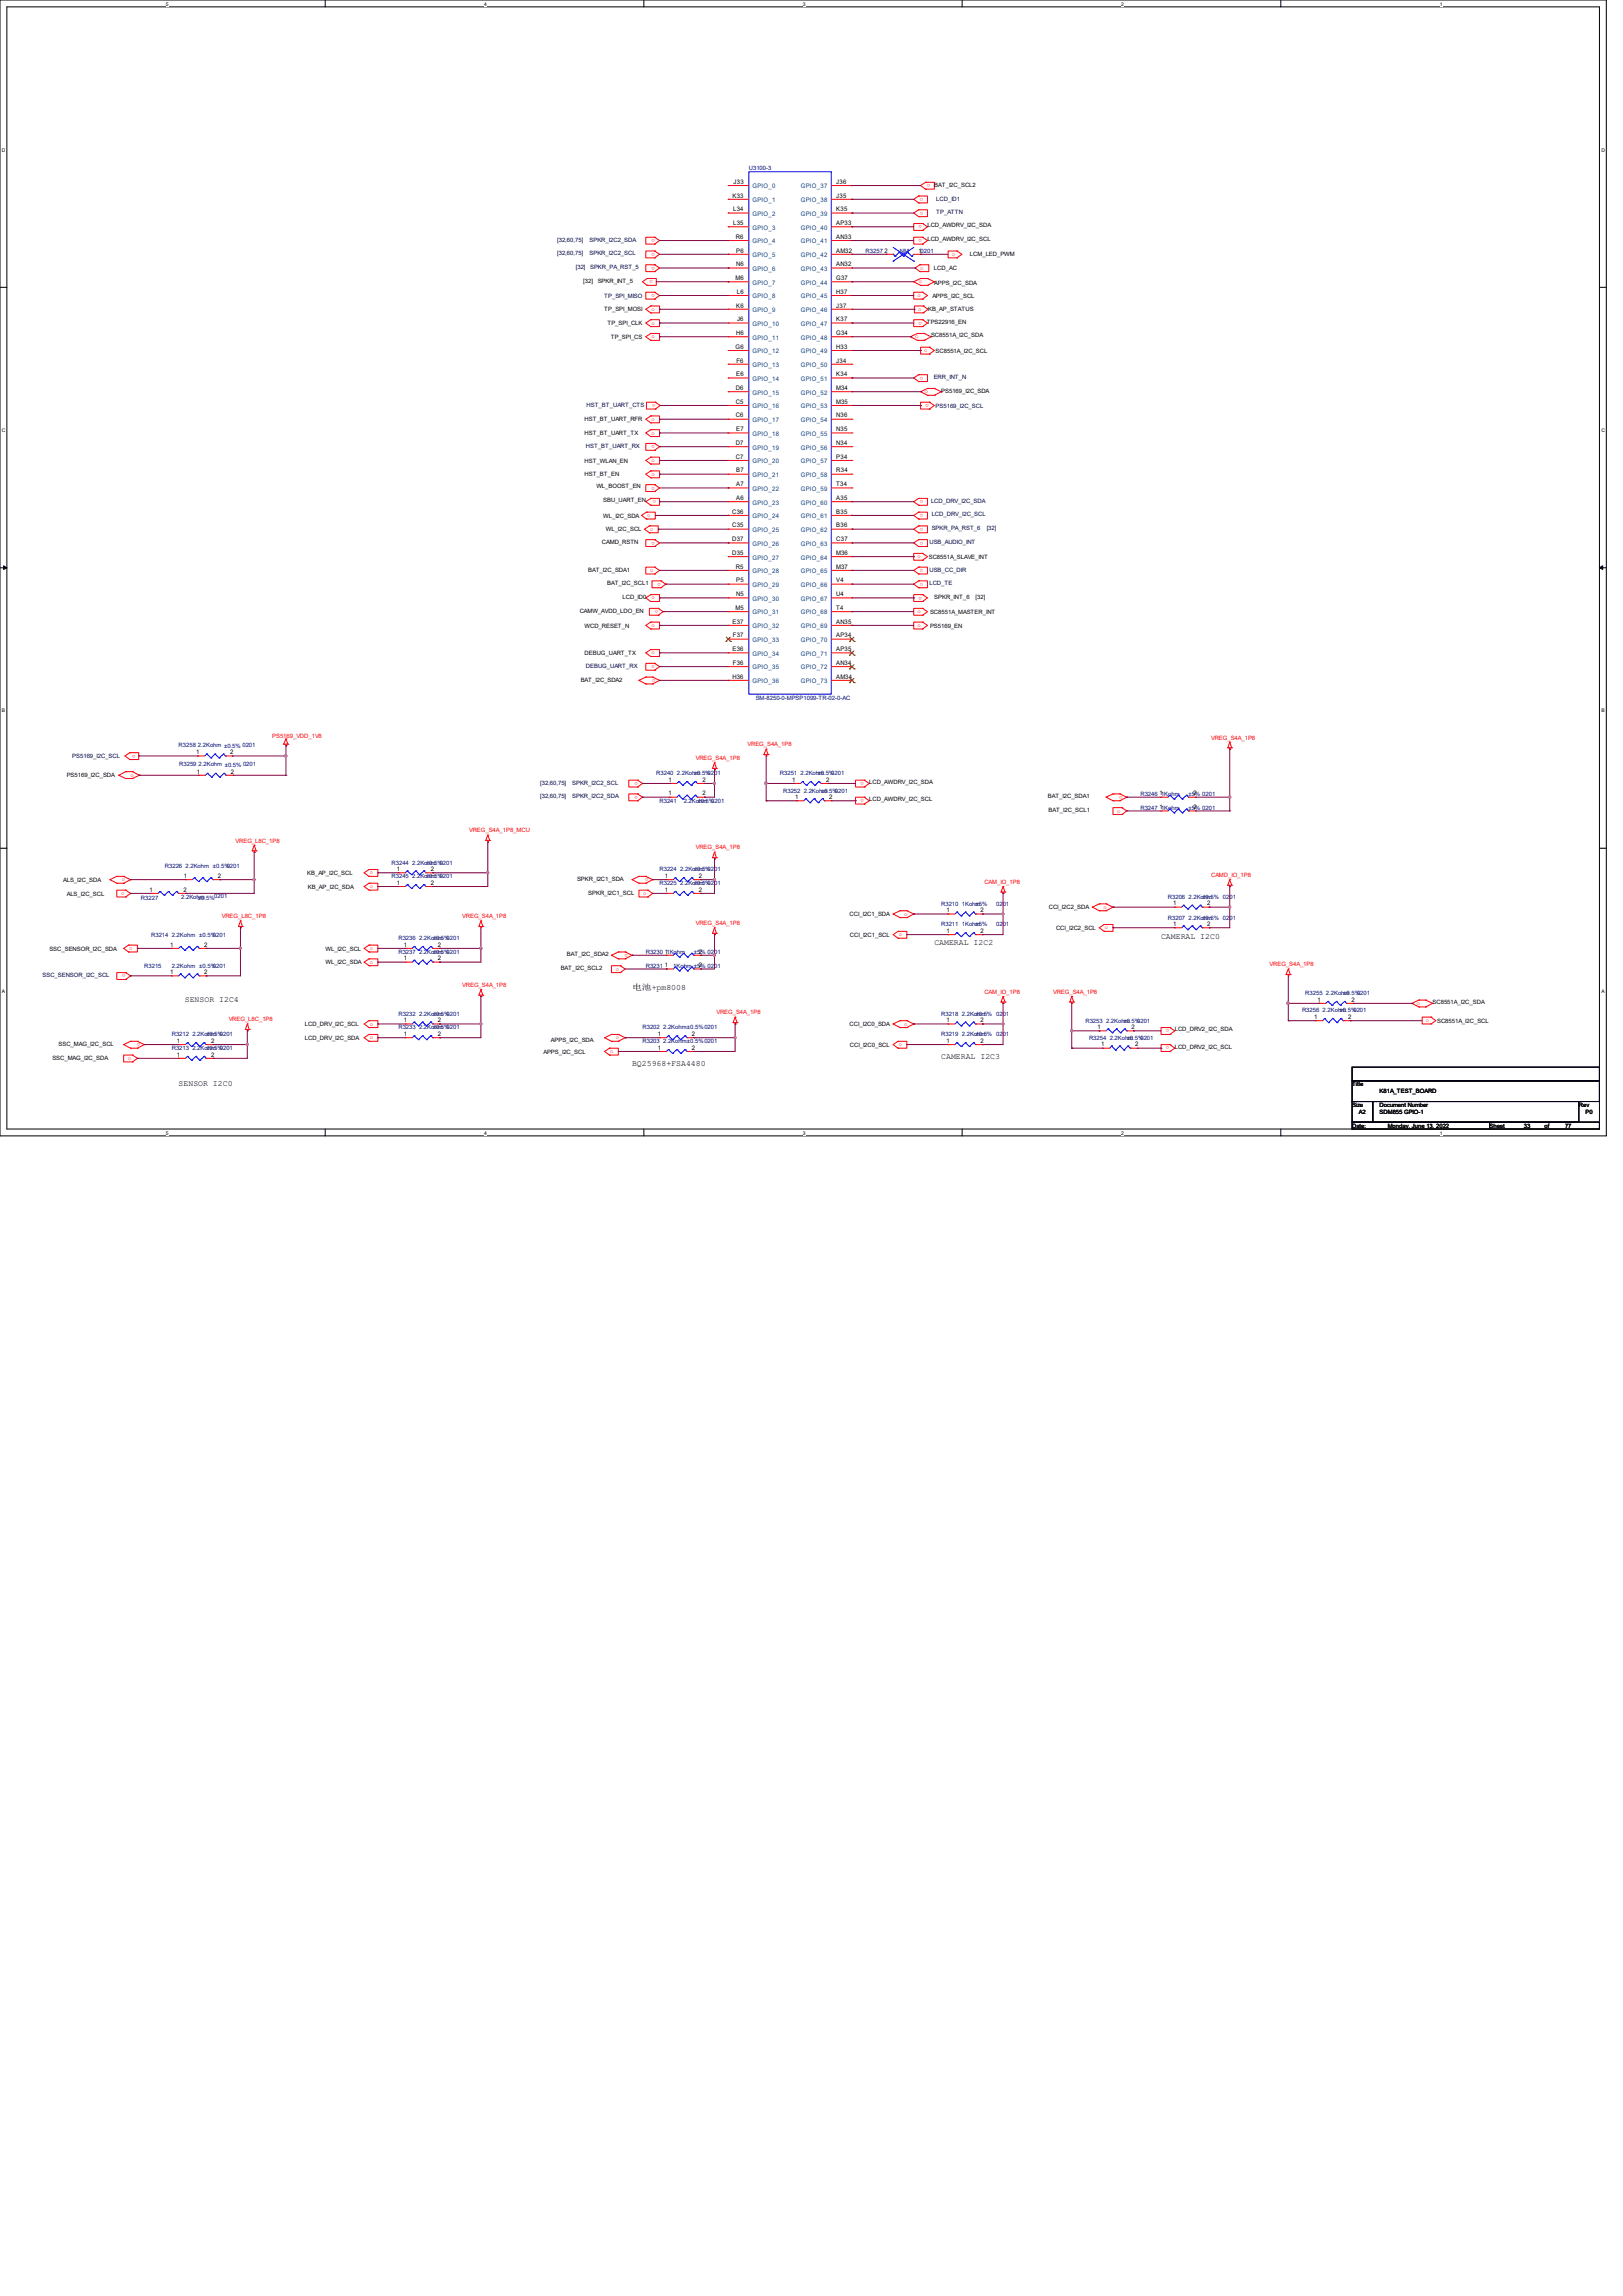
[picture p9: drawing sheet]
<svg xmlns="http://www.w3.org/2000/svg" width="210mm" height="297mm" viewBox="0 0 210 297" stroke-linecap="round" stroke-linejoin="round" font-family="sans-serif">
<defs><g id="words">
<g font-size="1.1">
<text x="120.9" y="122.3">CAMERAL I2C2</text>
<text x="150.2" y="121.4">CAMERAL I2C0</text>
<text x="23.9" y="129.6">SENSOR I2C4</text>
<text x="81.8" y="128.1">电池+pm8008</text>
<text x="81.8" y="137.8">BQ25968+FSA4480</text>
<text x="121.8" y="136.9">CAMERAL I2C3</text>
<text x="23.1" y="140.5">SENSOR I2C0</text>
</g>
<g font-size=".8">
<text x="94.9" y="23.8">J33</text>
<text x="108.2" y="23.8">J36</text>
<text x="94.8" y="25.6">K33</text>
<text x="94.9" y="27.3">L34</text>
<text x="94.9" y="29.1">L35</text>
<text x="108.2" y="25.6">J35</text>
<text x="108.2" y="27.3">K35</text>
<text x="108.2" y="29.1">AP33</text>
<text x="120" y="29.4">LCD_AWDRV_I2C_SDA</text>
<text x="120.9" y="24.2">BAT_I2C_SCL2</text>
<text x="95.2" y="30.9">R6</text>
<text x="95.2" y="32.7">P6</text>
<text x="95.2" y="34.4">N6</text>
<text x="108.2" y="30.9">AN33</text>
<text x="108.2" y="32.7">AM32</text>
<text x="108.2" y="34.4">AN32</text>
<text x="114.5" y="32.7">2</text>
<text x="118.9" y="32.7">10201</text>
<text x="120" y="31.2">LCD_AWDRV_I2C_SCL</text>
<text x="120.9" y="35">LCD_AC</text>
<text x="125.5" y="33.2">LCM_LED_PWM</text>
<text x="75.5" y="36.6">[32]</text>
<text x="77.3" y="36.6">SPKR_INT_5</text>
<text x="78.2" y="40.3">TP_SPI_MOSI</text>
<text x="95.2" y="36.2">M6</text>
<text x="95.2" y="39.8">K6</text>
<text x="95.3" y="38">L6</text>
<text x="95.4" y="41.6">J6</text>
<text x="108.2" y="36.2">G37</text>
<text x="108.2" y="38">H37</text>
<text x="108.2" y="39.8">J37</text>
<text x="108.2" y="41.6">K37</text>
<text x="119.9" y="41.9">TPS22916_EN</text>
<text x="120.1" y="40.3">KB_AP_STATUS</text>
<text x="120.6" y="38.5">APPS_I2C_SCL</text>
<text x="120.9" y="36.8">APPS_I2C_SDA</text>
<text x="78.6" y="42.1">TP_SPI_CLK</text>
<text x="79" y="43.8">TP_SPI_CS</text>
<text x="95.2" y="45.1">G6</text>
<text x="95.2" y="43.3">H6</text>
<text x="95.3" y="46.9">F6</text>
<text x="108.2" y="43.3">G34</text>
<text x="108.2" y="45.1">H33</text>
<text x="108.2" y="46.9">J34</text>
<text x="120.5" y="43.6">SC8551A_I2C_SDA</text>
<text x="121.1" y="45.6">SC8551A_I2C_SCL</text>
<text x="95.2" y="50.5">D6</text>
<text x="95.2" y="52.2">C5</text>
<text x="95.2" y="48.7">E6</text>
<text x="108.2" y="48.7">K34</text>
<text x="108.2" y="50.5">M34</text>
<text x="108.2" y="52.2">M35</text>
<text x="121.8" y="50.8">PS5169_I2C_SDA</text>
<text x="75.6" y="54.5">HST_BT_UART_RFR</text>
<text x="75.6" y="56.3">HST_BT_UART_TX</text>
<text x="75.6" y="59.9">HST_WLAN_EN</text>
<text x="95.2" y="54">C6</text>
<text x="95.2" y="57.6">D7</text>
<text x="95.2" y="59.3">C7</text>
<text x="95.2" y="55.8">E7</text>
<text x="108.2" y="54">N36</text>
<text x="108.2" y="55.8">N35</text>
<text x="108.2" y="57.6">N34</text>
<text x="108.2" y="59.3">P34</text>
<text x="75.6" y="61.6">HST_BT_EN</text>
<text x="77.2" y="63.1">WL_BOOST_EN</text>
<text x="78.1" y="65">SBU_UART_EN</text>
<text x="95.2" y="61.1">B7</text>
<text x="95.2" y="62.9">A7</text>
<text x="95.2" y="64.7">A6</text>
<text x="108.2" y="61.1">R34</text>
<text x="108.2" y="62.9">T34</text>
<text x="108.2" y="64.7">A35</text>
<text x="77.9" y="70.4">CAMD_RSTN</text>
<text x="78.1" y="67">WL_I2C_SDA</text>
<text x="78.4" y="68.7">WL_I2C_SCL</text>
<text x="94.7" y="66.5">C36</text>
<text x="94.7" y="68.2">C35</text>
<text x="94.7" y="70">D37</text>
<text x="94.7" y="71.8">D35</text>
<text x="108.2" y="66.5">B35</text>
<text x="108.2" y="68.2">B36</text>
<text x="108.2" y="70">C37</text>
<text x="108.2" y="71.8">M36</text>
<text x="76.1" y="73.9">BAT_I2C_SDA1</text>
<text x="78.6" y="75.7">BAT_I2C_SCL1</text>
<text x="80.6" y="77.5">LCD_ID0</text>
<text x="95.2" y="73.6">R5</text>
<text x="95.2" y="75.3">P5</text>
<text x="95.2" y="77.1">N5</text>
<text x="108.2" y="73.6">M37</text>
<text x="108.2" y="75.3">V4</text>
<text x="108.2" y="77.1">U4</text>
<text x="120.2" y="72.3">SC8551A_SLAVE_INT</text>
<text x="120.9" y="77.5">SPKR_INT_6</text>
<text x="126.2" y="77.5">[32]</text>
<text x="75" y="79.3">CAMW_AVDD_LDO_EN</text>
<text x="75.6" y="81.2">WCD_RESET_N</text>
<text x="94.8" y="80.7">E37</text>
<text x="94.8" y="82.5">F37</text>
<text x="95.2" y="78.9">M5</text>
<text x="108.2" y="78.9">T4</text>
<text x="108.2" y="80.7">AN35</text>
<text x="108.2" y="82.5">AP34</text>
<text x="120.4" y="79.4">SC8551A_MASTER_INT</text>
<text x="120.4" y="81.2">PS5169_EN</text>
<text x="75.1" y="88.2">BAT_I2C_SDA2</text>
<text x="75.6" y="84.7">DEBUG_UART_TX</text>
<text x="94.8" y="84.2">E36</text>
<text x="94.8" y="87.8">H36</text>
<text x="94.8" y="86">F36</text>
<text x="108.2" y="84.2">AP35</text>
<text x="108.2" y="86">AN34</text>
<text x="108.2" y="87.8">AM34</text>
<text x="8.6" y="100.4">PS5169_I2C_SDA</text>
<text x="25.4" y="97.6">1</text>
<text x="25.5" y="100.1">1</text>
<text x="29.8" y="97.6">2</text>
<text x="29.9" y="100.1">2</text>
<text x="86.5" y="101.1">1</text>
<text x="90.9" y="101.1">2</text>
<text x="102.5" y="101.1">1</text>
<text x="106.9" y="101.1">2</text>
<text x="112.5" y="101.4">LCD_AWDRV_I2C_SDA</text>
<text x="86.5" y="102.9">1</text>
<text x="90.9" y="102.9">2</text>
<text x="102.9" y="103.4">1</text>
<text x="107.3" y="103.4">2</text>
<text x="112.5" y="103.7">LCD_AWDRV_I2C_SCL</text>
<text x="135.6" y="103.3">BAT_I2C_SDA1</text>
<text x="135.7" y="105.1">BAT_I2C_SCL1</text>
<text x="150" y="102.9">1</text>
<text x="150" y="104.7">1</text>
<text x="154.4" y="102.9">2</text>
<text x="154.4" y="104.7">2</text>
<text x="23.8" y="113.6">1</text>
<text x="28.2" y="113.6">2</text>
<text x="39.7" y="113.2">KB_AP_I2C_SCL</text>
<text x="51.3" y="112.7">1</text>
<text x="55.8" y="112.7">2</text>
<text x="74.7" y="114">SPKR_I2C1_SDA</text>
<text x="86" y="113.6">1</text>
<text x="90.4" y="113.6">2</text>
<text x="8.2" y="114.1">ALS_I2C_SDA</text>
<text x="8.6" y="115.9">ALS_I2C_SCL</text>
<text x="19.3" y="115.3">1</text>
<text x="23.7" y="115.3">2</text>
<text x="39.8" y="115">KB_AP_I2C_SDA</text>
<text x="51.3" y="114.5">1</text>
<text x="55.8" y="114.5">2</text>
<text x="76.1" y="115.7">SPKR_I2C1_SCL</text>
<text x="86" y="115.3">1</text>
<text x="90.4" y="115.3">2</text>
<text x="109.9" y="118.5">CCI_I2C1_SDA</text>
<text x="122.5" y="118">1</text>
<text x="126.9" y="118">2</text>
<text x="135.7" y="117.6">CCI_I2C2_SDA</text>
<text x="151.8" y="117.1">1</text>
<text x="151.8" y="119.8">1</text>
<text x="156.2" y="117.1">2</text>
<text x="156.2" y="119.8">2</text>
<text x="6.4" y="123">SSC_SENSOR_I2C_SDA</text>
<text x="22" y="122.5">1</text>
<text x="26.4" y="122.5">2</text>
<text x="42.1" y="123">WL_I2C_SCL</text>
<text x="42.1" y="124.7">WL_I2C_SDA</text>
<text x="52.2" y="122.5">1</text>
<text x="52.2" y="124.2">1</text>
<text x="56.6" y="122.5">2</text>
<text x="56.6" y="124.2">2</text>
<text x="72.6" y="125.5">BAT_I2C_SCL2</text>
<text x="73.4" y="123.7">BAT_I2C_SDA2</text>
<text x="86" y="123.3">1</text>
<text x="86" y="125.1">1</text>
<text x="90.4" y="123.3">2</text>
<text x="90.4" y="125.1">2</text>
<text x="110" y="121.2">CCI_I2C1_SCL</text>
<text x="122.5" y="120.7">1</text>
<text x="126.9" y="120.7">2</text>
<text x="136.6" y="120.3">CCI_I2C2_SCL</text>
<text x="22" y="126">1</text>
<text x="26.4" y="126">2</text>
<text x="170" y="131.8">1</text>
<text x="170.5" y="129.6">1</text>
<text x="174.5" y="131.8">2</text>
<text x="174.9" y="129.6">2</text>
<text x="185.4" y="129.9">SC8551A_I2C_SDA</text>
<text x="6.8" y="137.1">SSC_MAG_I2C_SDA</text>
<text x="7.6" y="135.3">SSC_MAG_I2C_SCL</text>
<text x="22.9" y="136.7">1</text>
<text x="22.9" y="134.9">1</text>
<text x="27.3" y="136.7">2</text>
<text x="27.3" y="134.9">2</text>
<text x="39.5" y="132.8">LCD_DRV_I2C_SCL</text>
<text x="39.5" y="134.5">LCD_DRV_I2C_SDA</text>
<text x="52.2" y="132.2">1</text>
<text x="52.2" y="134">1</text>
<text x="56.6" y="132.2">2</text>
<text x="56.6" y="134">2</text>
<text x="70.3" y="136.3">APPS_I2C_SCL</text>
<text x="71.3" y="134.8">APPS_I2C_SDA</text>
<text x="85.1" y="135.8">1</text>
<text x="85.1" y="134">1</text>
<text x="89.5" y="135.8">2</text>
<text x="89.5" y="134">2</text>
<text x="109.9" y="132.8">CCI_I2C0_SDA</text>
<text x="110" y="135.4">CCI_I2C0_SCL</text>
<text x="122.5" y="134.9">1</text>
<text x="122.5" y="132.2">1</text>
<text x="126.9" y="134.9">2</text>
<text x="126.9" y="132.2">2</text>
<text x="142" y="133.1">1</text>
<text x="142.5" y="135.4">1</text>
<text x="146.4" y="133.1">2</text>
<text x="146.9" y="135.4">2</text>
<text x="152" y="133.4">LCD_DRV2_I2C_SDA</text>
<text x="152" y="135.7">LCD_DRV2_I2C_SCL</text>
<text x="186" y="132.3">SC8551A_I2C_SCL</text>
<text x="175" y="140.5">Title</text>
<text x="175" y="143.2">Size</text>
<text x="178.5" y="143.2">Document Number</text>
<text x="178.5" y="141.4">K81A_TEST_BOARD</text>
<text x="204.3" y="143.2">Rev</text>
<text x="175" y="145.9">Date:</text>
<text x="175.8" y="144.1">A2</text>
<text x="178.5" y="144.1">SDM855 GPIO-1</text>
<text x="179.6" y="145.9">Monday, June 13, 2022</text>
<text x="192.7" y="145.9">Sheet</text>
<text x="197.2" y="145.9">33</text>
<text x="199.9" y="145.9">of</text>
<text x="202.5" y="145.9">77</text>
<text x="205.2" y="144.1">P0</text>
</g>
<g font-size=".8" fill="#000080">
<text x="96.9" y="22">U3100-3</text>
<text x="112" y="32.7">R3257</text>
<text x="116.5" y="32.7">NM</text>
<text x="97.8" y="90.5">SM-8250-0-MPSP1099-TR-02-0-AC</text>
<text x="23.1" y="96.6">R3258 2.2Kohm ±0.5% 0201</text>
<text x="23.2" y="99.1">R3259 2.2Kohm ±0.5% 0201</text>
<text x="84.9" y="100.3">R3240 2.2Kohm</text>
<text x="89.8" y="100.3">±0.5%</text>
<text x="91.6" y="100.3">0201</text>
<text x="100.9" y="100.3">R3251 2.2Kohm</text>
<text x="105.8" y="100.3">±0.5%</text>
<text x="107.6" y="100.3">0201</text>
<text x="85.3" y="103.8">R3241</text>
<text x="88.5" y="103.8">2.2Kohm 0201</text>
<text x="90.3" y="103.8">±0.5%</text>
<text x="101.3" y="102.5">R3252 2.2Kohm</text>
<text x="106.3" y="102.5">±0.5%</text>
<text x="108" y="102.5">0201</text>
<text x="147.6" y="102.9">R3246 1Kohm</text>
<text x="147.6" y="104.7">R3247 1Kohm</text>
<text x="153.8" y="102.9">±5% 0201</text>
<text x="153.8" y="104.7">±5% 0201</text>
<text x="21.3" y="112.3">R3226 2.2Kohm ±0.5%</text>
<text x="29.3" y="112.3">0201</text>
<text x="50.7" y="111.8">R3244 2.2Kohm 0201</text>
<text x="50.7" y="113.6">R3245 2.2Kohm 0201</text>
<text x="55.1" y="111.8">±0.5%</text>
<text x="55.1" y="113.6">±0.5%</text>
<text x="85.3" y="112.7">R3224 2.2Kohm 0201</text>
<text x="89.8" y="112.7">±0.5%</text>
<text x="18.2" y="116.4">R3227</text>
<text x="23.5" y="116.3">2.2Kohm</text>
<text x="25.6" y="116.5">±0.5%</text>
<text x="27.7" y="116.2">0201</text>
<text x="85.3" y="114.5">R3225 2.2Kohm 0201</text>
<text x="89.8" y="114.5">±0.5%</text>
<text x="121.8" y="117.2">R3210 1Kohm</text>
<text x="121.8" y="119.8">R3211 1Kohm</text>
<text x="126.2" y="117.2">±5%</text>
<text x="126.2" y="119.8">±5%</text>
<text x="128.9" y="117.2">0201</text>
<text x="128.9" y="119.8">0201</text>
<text x="151.1" y="116.3">R3206 2.2Kohm</text>
<text x="151.1" y="118.9">R3207 2.2Kohm</text>
<text x="155.6" y="116.3">±0.5% 0201</text>
<text x="155.6" y="118.9">±0.5% 0201</text>
<text x="18.7" y="125.2">R3215</text>
<text x="19.6" y="121.2">R3214 2.2Kohm ±0.5%</text>
<text x="22.2" y="125.2">2.2Kohm ±0.5%</text>
<text x="27.6" y="121.2">0201</text>
<text x="27.6" y="125.2">0201</text>
<text x="51.6" y="121.6">R3236 2.2Kohm 0201</text>
<text x="51.6" y="123.4">R3237 2.2Kohm 0201</text>
<text x="56" y="121.6">±0.5%</text>
<text x="56" y="123.4">±0.5%</text>
<text x="83.6" y="123.4">R3230 1Kohm</text>
<text x="83.6" y="125.2">R3231</text>
<text x="87.1" y="125.2">1Kohm ±5% 0201</text>
<text x="89.8" y="123.4">±5% 0201</text>
<text x="51.6" y="131.4">R3232 2.2Kohm 0201</text>
<text x="56" y="131.4">±0.5%</text>
<text x="121.8" y="131.4">R3218 2.2Kohm</text>
<text x="126.2" y="131.4">±0.5% 0201</text>
<text x="168.5" y="131">R3256 2.2Kohm</text>
<text x="168.9" y="128.7">R3255 2.2Kohm</text>
<text x="173.4" y="131">±0.5%</text>
<text x="173.8" y="128.7">±0.5%</text>
<text x="175.1" y="131">0201</text>
<text x="175.6" y="128.7">0201</text>
<text x="22.2" y="135.8">R3213 2.2Kohm 0201</text>
<text x="22.2" y="134.1">R3212 2.2Kohm 0201</text>
<text x="26.7" y="135.8">±0.5%</text>
<text x="26.7" y="134.1">±0.5%</text>
<text x="51.6" y="133.2">R3233 2.2Kohm 0201</text>
<text x="56" y="133.2">±0.5%</text>
<text x="83.1" y="135">R3203 2.2Kohm±0.5%0201</text>
<text x="83.1" y="133.2">R3202 2.2Kohm±0.5%0201</text>
<text x="121.8" y="134.1">R3219 2.2Kohm</text>
<text x="126.2" y="134.1">±0.5% 0201</text>
<text x="140.5" y="132.3">R3253 2.2Kohm</text>
<text x="140.9" y="134.5">R3254 2.2Kohm</text>
<text x="145.4" y="132.3">±0.5%</text>
<text x="145.8" y="134.5">±0.5%</text>
<text x="147.1" y="132.3">0201</text>
<text x="147.6" y="134.5">0201</text>
</g>
<g font-size=".8" fill="#f00">
<text x="120.4" y="23.8" transform="rotate(-180 120.4 23.8)">o</text>
<text x="119.3" y="29.2" transform="rotate(-180 119.3 29.2)">o</text>
<text x="119.5" y="27.4" transform="rotate(-180 119.5 27.4)">o</text>
<text x="119.5" y="25.6" transform="rotate(-180 119.5 25.6)">o</text>
<text x="84.7" y="32.7" transform="rotate(-180 84.7 32.7)">o</text>
<text x="84.7" y="30.9" transform="rotate(-180 84.7 30.9)">o</text>
<text x="84.7" y="34.5" transform="rotate(-180 84.7 34.5)">o</text>
<text x="119.1" y="34.9">o</text>
<text x="119.3" y="30.9" transform="rotate(-180 119.3 30.9)">o</text>
<text x="123.2" y="33.1">o</text>
<text x="84.3" y="40.2">o</text>
<text x="84.3" y="42">o</text>
<text x="84.5" y="36.3" transform="rotate(-180 84.5 36.3)">o</text>
<text x="84.7" y="38" transform="rotate(-180 84.7 38)">o</text>
<text x="118.7" y="38.4">o</text>
<text x="118.8" y="40.2">o</text>
<text x="118.9" y="36.7">o</text>
<text x="119.3" y="41.6" transform="rotate(-180 119.3 41.6)">o</text>
<text x="84.3" y="43.8">o</text>
<text x="118.4" y="43.8">o</text>
<text x="119.6" y="45.5">o</text>
<text x="84.8" y="52.3" transform="rotate(-180 84.8 52.3)">o</text>
<text x="119.5" y="48.7" transform="rotate(-180 119.5 48.7)">o</text>
<text x="119.7" y="50.9">o</text>
<text x="120.2" y="52.3" transform="rotate(-180 120.2 52.3)">o</text>
<text x="84.3" y="54.4">o</text>
<text x="84.3" y="56.2">o</text>
<text x="84.3" y="59.8">o</text>
<text x="84.7" y="57.6" transform="rotate(-180 84.7 57.6)">o</text>
<text x="84.3" y="61.5">o</text>
<text x="84.7" y="62.9" transform="rotate(-180 84.7 62.9)">o</text>
<text x="84.9" y="64.7" transform="rotate(-180 84.9 64.7)">o</text>
<text x="119.5" y="64.7" transform="rotate(-180 119.5 64.7)">o</text>
<text x="83.7" y="66.9">o</text>
<text x="84.1" y="68.7">o</text>
<text x="84.7" y="70.1" transform="rotate(-180 84.7 70.1)">o</text>
<text x="119.5" y="70.1" transform="rotate(-180 119.5 70.1)">o</text>
<text x="119.5" y="66.5" transform="rotate(-180 119.5 66.5)">o</text>
<text x="119.5" y="68.3" transform="rotate(-180 119.5 68.3)">o</text>
<text x="84.1" y="74">o</text>
<text x="84.3" y="77.5">o</text>
<text x="85.5" y="75.4" transform="rotate(-180 85.5 75.4)">o</text>
<text x="118.7" y="72.2">o</text>
<text x="119.3" y="77.2" transform="rotate(-180 119.3 77.2)">o</text>
<text x="119.5" y="73.6" transform="rotate(-180 119.5 73.6)">o</text>
<text x="119.5" y="75.4" transform="rotate(-180 119.5 75.4)">o</text>
<text x="84.3" y="81.1">o</text>
<text x="85.2" y="78.9" transform="rotate(-180 85.2 78.9)">o</text>
<text x="118.7" y="79.3">o</text>
<text x="118.7" y="81.1">o</text>
<text x="84.3" y="84.7">o</text>
<text x="84.7" y="86.1" transform="rotate(-180 84.7 86.1)">o</text>
<text x="84.8" y="87.8" transform="rotate(-180 84.8 87.8)">o</text>
<text x="35.2" y="95.4">PS5169_VDD_1V8</text>
<text x="156.7" y="95.7">VREG_S4A_1P8</text>
<text x="16.9" y="100.4">o</text>
<text x="17.5" y="97.6" transform="rotate(-180 17.5 97.6)">o</text>
<text x="82.5" y="101.2" transform="rotate(-180 82.5 101.2)">o</text>
<text x="90" y="98.3">VREG_S4A_1P8</text>
<text x="96.7" y="96.6">VREG_S4A_1P8</text>
<text x="111.8" y="101.2" transform="rotate(-180 111.8 101.2)">o</text>
<text x="60.7" y="107.6">VREG_S4A_1P8_MCU</text>
<text x="82.5" y="102.9" transform="rotate(-180 82.5 102.9)">o</text>
<text x="111.8" y="103.4" transform="rotate(-180 111.8 103.4)">o</text>
<text x="144.6" y="105.1">o</text>
<text x="145.3" y="102.9" transform="rotate(-180 145.3 102.9)">o</text>
<text x="15.7" y="114">o</text>
<text x="30.5" y="109">VREG_L8C_1P8</text>
<text x="47.8" y="113.1">o</text>
<text x="83.9" y="113.6" transform="rotate(-180 83.9 113.6)">o</text>
<text x="90" y="109.9">VREG_S4A_1P8</text>
<text x="156.7" y="113.4">CAMD_IO_1P8</text>
<text x="15.7" y="115.8">o</text>
<text x="28.7" y="118.8">VREG_L8C_1P8</text>
<text x="47.8" y="114.9">o</text>
<text x="59.8" y="118.8">VREG_S4A_1P8</text>
<text x="83.2" y="115.8">o</text>
<text x="90" y="119.7">VREG_S4A_1P8</text>
<text x="117" y="118.4">o</text>
<text x="127.4" y="114.3">CAM_IO_1P8</text>
<text x="142.8" y="117.6">o</text>
<text x="16.7" y="122.9">o</text>
<text x="47.8" y="122.9">o</text>
<text x="47.8" y="124.7">o</text>
<text x="79.7" y="125.6">o</text>
<text x="81.2" y="123.4" transform="rotate(-180 81.2 123.4)">o</text>
<text x="116.3" y="121.1">o</text>
<text x="143" y="120.2">o</text>
<text x="164.3" y="125">VREG_S4A_1P8</text>
<text x="16.3" y="126.1" transform="rotate(-180 16.3 126.1)">o</text>
<text x="59.8" y="127.7">VREG_S4A_1P8</text>
<text x="92.7" y="131.2">VREG_S4A_1P8</text>
<text x="127.4" y="128.6">CAM_IO_1P8</text>
<text x="136.3" y="128.6">VREG_S4A_1P8</text>
<text x="183.3" y="130">o</text>
<text x="16.6" y="137.1">o</text>
<text x="18.1" y="135" transform="rotate(-180 18.1 135)">o</text>
<text x="29.6" y="132.1">VREG_L8C_1P8</text>
<text x="47.8" y="132.7">o</text>
<text x="47.8" y="134.4">o</text>
<text x="79" y="136.2">o</text>
<text x="79.7" y="134.4">o</text>
<text x="116.3" y="135.3">o</text>
<text x="117" y="132.7">o</text>
<text x="151.3" y="133.2" transform="rotate(-180 151.3 133.2)">o</text>
<text x="151.3" y="135.4" transform="rotate(-180 151.3 135.4)">o</text>
<text x="184.5" y="132.2">o</text>
</g>
<g font-size=".8" fill="#004080">
<text x="97.4" y="24.4">GPIO_0</text>
<text x="97.4" y="26.2">GPIO_1</text>
<text x="97.4" y="27.9">GPIO_2</text>
<text x="97.4" y="29.7">GPIO_3</text>
<text x="103.6" y="24.4">GPIO_37</text>
<text x="103.6" y="26.2">GPIO_38</text>
<text x="103.6" y="27.9">GPIO_39</text>
<text x="103.6" y="29.7">GPIO_40</text>
<text x="97.4" y="31.5">GPIO_4</text>
<text x="97.4" y="33.3">GPIO_5</text>
<text x="97.4" y="35">GPIO_6</text>
<text x="103.6" y="31.5">GPIO_41</text>
<text x="103.6" y="33.3">GPIO_42</text>
<text x="103.6" y="35">GPIO_43</text>
<text x="97.4" y="36.8">GPIO_7</text>
<text x="97.4" y="38.6">GPIO_8</text>
<text x="97.4" y="40.4">GPIO_9</text>
<text x="103.6" y="36.8">GPIO_44</text>
<text x="103.6" y="38.6">GPIO_45</text>
<text x="103.6" y="40.4">GPIO_46</text>
<text x="97.4" y="42.2">GPIO_10</text>
<text x="97.4" y="43.9">GPIO_11</text>
<text x="97.4" y="45.7">GPIO_12</text>
<text x="97.4" y="47.5">GPIO_13</text>
<text x="103.6" y="42.2">GPIO_47</text>
<text x="103.6" y="43.9">GPIO_48</text>
<text x="103.6" y="45.7">GPIO_49</text>
<text x="103.6" y="47.5">GPIO_50</text>
<text x="97.4" y="49.3">GPIO_14</text>
<text x="97.4" y="51">GPIO_15</text>
<text x="97.4" y="52.8">GPIO_16</text>
<text x="103.6" y="49.3">GPIO_51</text>
<text x="103.6" y="51">GPIO_52</text>
<text x="103.6" y="52.8">GPIO_53</text>
<text x="97.4" y="54.6">GPIO_17</text>
<text x="97.4" y="56.4">GPIO_18</text>
<text x="97.4" y="58.2">GPIO_19</text>
<text x="97.4" y="59.9">GPIO_20</text>
<text x="103.6" y="54.6">GPIO_54</text>
<text x="103.6" y="56.4">GPIO_55</text>
<text x="103.6" y="58.2">GPIO_56</text>
<text x="103.6" y="59.9">GPIO_57</text>
<text x="97.4" y="61.7">GPIO_21</text>
<text x="97.4" y="63.5">GPIO_22</text>
<text x="97.4" y="65.3">GPIO_23</text>
<text x="103.6" y="61.7">GPIO_58</text>
<text x="103.6" y="63.5">GPIO_59</text>
<text x="103.6" y="65.3">GPIO_60</text>
<text x="97.4" y="67">GPIO_24</text>
<text x="97.4" y="68.8">GPIO_25</text>
<text x="97.4" y="70.6">GPIO_26</text>
<text x="103.6" y="67">GPIO_61</text>
<text x="103.6" y="68.8">GPIO_62</text>
<text x="103.6" y="70.6">GPIO_63</text>
<text x="97.4" y="72.4">GPIO_27</text>
<text x="97.4" y="74.2">GPIO_28</text>
<text x="97.4" y="75.9">GPIO_29</text>
<text x="97.4" y="77.7">GPIO_30</text>
<text x="103.6" y="72.4">GPIO_64</text>
<text x="103.6" y="74.2">GPIO_65</text>
<text x="103.6" y="75.9">GPIO_66</text>
<text x="103.6" y="77.7">GPIO_67</text>
<text x="97.4" y="79.5">GPIO_31</text>
<text x="97.4" y="81.3">GPIO_32</text>
<text x="97.4" y="83">GPIO_33</text>
<text x="103.6" y="79.5">GPIO_68</text>
<text x="103.6" y="81.3">GPIO_69</text>
<text x="103.6" y="83">GPIO_70</text>
<text x="97.4" y="84.8">GPIO_34</text>
<text x="97.4" y="86.6">GPIO_35</text>
<text x="97.4" y="88.4">GPIO_36</text>
<text x="103.6" y="84.8">GPIO_71</text>
<text x="103.6" y="86.6">GPIO_72</text>
<text x="103.6" y="88.4">GPIO_73</text>
</g>
<g font-size=".8" fill="#000040">
<text x="121.2" y="27.7">TP_ATTN</text>
<text x="121.2" y="25.9">LCD_ID1</text>
<text x="72.1" y="33.1">[32,60,75]</text>
<text x="72.1" y="31.3">[32,60,75]</text>
<text x="74.5" y="34.8">[32]</text>
<text x="76.3" y="33.1">SPKR_I2C2_SCL</text>
<text x="76.3" y="31.3">SPKR_I2C2_SDA</text>
<text x="76.4" y="34.8">SPKR_PA_RST_5</text>
<text x="78.2" y="38.5">TP_SPI_MISO</text>
<text x="75.9" y="52.6">HST_BT_UART_CTS</text>
<text x="120.8" y="49.1">ERR_INT_N</text>
<text x="121.1" y="52.7">PS5169_I2C_SCL</text>
<text x="75.8" y="57.9">HST_BT_UART_RX</text>
<text x="120.5" y="65.1">LCD_DRV_I2C_SDA</text>
<text x="120.3" y="70.4">USB_AUDIO_INT</text>
<text x="120.6" y="66.8">LCD_DRV_I2C_SCL</text>
<text x="120.6" y="68.6">SPKR_PA_RST_6</text>
<text x="127.7" y="68.6">[32]</text>
<text x="120.3" y="73.9">USB_CC_DIR</text>
<text x="120.3" y="75.7">LCD_TE</text>
<text x="75.8" y="86.4">DEBUG_UART_RX</text>
<text x="9.4" y="98.1">PS5169_I2C_SCL</text>
<text x="69.9" y="101.5">[32,60,75]</text>
<text x="74" y="101.5">SPKR_I2C2_SCL</text>
<text x="69.9" y="103.3">[32,60,75]</text>
<text x="74" y="103.3">SPKR_I2C2_SDA</text>
<text x="5.5" y="126.4">SSC_SENSOR_I2C_SCL</text>
</g>
<g font-size=".6">
<text x="21.5" y=".7">5</text>
<text x="62.7" y=".7">4</text>
<text x="103.9" y=".7">3</text>
<text x="145.1" y=".7">2</text>
<text x="186.3" y=".7">1</text>
<text x=".3" y="19.6">D</text>
<text x="207.2" y="19.6">D</text>
<text x=".3" y="55.9">C</text>
<text x="207.2" y="55.9">C</text>
<text x=".3" y="92.2">B</text>
<text x="207.2" y="92.2">B</text>
<text x=".3" y="128.4">A</text>
<text x="207.2" y="128.4">A</text>
<text x="21.5" y="146.8">5</text>
<text x="62.7" y="146.8">4</text>
<text x="103.9" y="146.8">3</text>
<text x="145.1" y="146.8">2</text>
<text x="186.3" y="146.8">1</text>
</g>
</g></defs>
<path d="M0 0h207.9v146.9h-207.9zM.9 .9h206.1v145.1h-206.1z" fill="none" stroke="#000" stroke-width=".13"/>
<g fill="#fff">
<path d="M21.5 .1h.3v.7h-.3z"/>
<path d="M21.5 146.2h.3v.7h-.3z"/>
</g>
<path d="M42.1 0v.9M42.1 146v.9" fill="none" stroke="#000" stroke-width=".13"/>
<g fill="#fff">
<path d="M62.7 .1h.3v.7h-.3z"/>
<path d="M62.7 146.2h.3v.7h-.3z"/>
</g>
<path d="M83.3 0v.9M83.3 146v.9" fill="none" stroke="#000" stroke-width=".13"/>
<g fill="#fff">
<path d="M103.9 .1h.3v.7h-.3z"/>
<path d="M103.9 146.2h.3v.7h-.3z"/>
</g>
<path d="M124.5 0v.9M124.5 146v.9" fill="none" stroke="#000" stroke-width=".13"/>
<g fill="#fff">
<path d="M145.1 .1h.3v.7h-.3z"/>
<path d="M145.1 146.2h.3v.7h-.3z"/>
</g>
<path d="M165.7 0v.9M165.7 146v.9" fill="none" stroke="#000" stroke-width=".13"/>
<g fill="#fff">
<path d="M186.3 .1h.3v.7h-.3z"/>
<path d="M186.3 146.2h.3v.7h-.3z"/>
<path d="M.3 19h.4v.7h-.4z"/>
<path d="M207.2 19h.5v.7h-.5z"/>
<path d="M.3 55.3h.4v.7h-.4z"/>
<path d="M207.2 55.3h.5v.7h-.5z"/>
</g>
<path d="M0 37.2h.9M207 37.2h.9" fill="none" stroke="#000" stroke-width=".13"/>
<g fill="#fff">
<path d="M.3 91.6h.4v.7h-.4z"/>
<path d="M207.2 91.6h.4v.7h-.4z"/>
</g>
<path d="M0 73.4h.9M207 73.4h.9" fill="none" stroke="#000" stroke-width=".13"/>
<path d="M.5 73.2l.4 .2-.4 .3zM207 73.4l.4-.2v.5z" fill="#000" stroke="#000" stroke-width=".13"/>
<g fill="#fff">
<path d="M.3 127.8h.3v.8h-.3z"/>
<path d="M207.2 127.8h.4v.8h-.4z"/>
</g>
<path d="M0 109.7h.9M207 109.7h.9M175 138h32v1.8h-32zM175 139.8h32v2.7h-32zM175 142.5h2.6v2.7h-2.6zM175 145.2h17.7v.9h-17.7zM177.6 142.5h26.7v2.7h-26.7zM192.7 145.2h14.3v.9h-14.3z" fill="none" stroke="#000" stroke-width=".13"/>
<g fill="none" stroke="#f00" stroke-width=".13">
<path d="M83.7 36.9h.1M83.7 36h.1M83.7 36h1.2v.9h-1.2M83.7 36l-.6 .4 .6 .5M84.2 39.6h.1M84.2 39.6h1.1v.9h-1.1M84.2 39.6l-.6 .4 .6 .5M84.7 38.7h.1M84.7 37.8h.1M84.7 37.8h-1.1v.9h1.1M84.7 33.4h.1M84.7 32.5h.1"/>
<path d="M84.7 32.5h-1.1v.9h1.1M84.7 31.6h.1M84.7 30.7h.1M84.7 30.7h-1.1v.9h1.1M84.7 35.1h.1M84.7 34.2h.1M84.7 34.2h-1.1v.9h1.1M84.7 37.8l.6 .4-.6 .5M84.7 32.5l.6 .4-.6 .5M84.7 30.7l.6 .4-.6 .5M84.7 34.2l.6 .5-.6 .4M94.2 24h.1"/>
<path d="M94.2 25.8h.1M94.2 27.6h.1M94.2 29.3h.1M94.2 31.1h.1M94.2 32.9h.1M94.2 34.7h.1M94.2 36.4h.1M94.2 38.2h.1M94.2 32.9h2.7M94.2 24h2.7M94.2 25.8h2.7M94.2 27.6h2.7"/>
<path d="M94.2 29.3h2.7M94.2 31.1h2.7M94.2 34.7h2.7M94.2 36.4h2.7M94.2 38.2h2.7M107.6 32.9h2.6M107.6 24h2.6M107.6 25.8h2.6M107.6 27.6h2.6M107.6 29.3h2.6M107.6 31.1h2.6M107.6 34.7h2.6"/>
<path d="M107.6 36.4h2.6M107.6 38.2h2.6M110.2 24h.1M110.2 25.8h.1M110.2 27.6h.1M110.2 29.3h.1M110.2 31.1h.1M110.2 32.9h.1M110.2 34.7h.1M110.2 36.4h.1M110.2 38.2h.1M114.7 32.9h.1"/>
<path d="M114.7 32.9h.9M118.2 36.4h.1M118.2 36.4l.9 .5M118.2 32.9h.9M118.9 28h.1M118.9 27.1h.1M118.9 27.1h1.1v.9h-1.1M118.9 26.2h.1M118.9 25.4h.1M118.9 25.4h1.1v.8h-1.1M118.9 27.1l-.7 .5 .7 .4M118.9 25.4l-.7 .4 .7 .4"/>
<path d="M119 34.2h.1M119 35.1h.1M119 34.2h1.2v.9h-1.2M119 34.2l-.6 .5 .6 .4M119.1 36h.1M119.1 36.9h.1M119.1 32.9h.1M119.1 36l-.9 .4M119.1 36h.9M119.1 36.9h.9M119.4 37.8h.1M119.4 38.7h.1"/>
<path d="M119.4 37.8h-1.2v.9h1.2M119.4 29.8h.1M119.4 28.9h.1M119.4 28.9h-1.2v.9h1.2M119.4 31.6h.1M119.4 30.7h.1M119.4 30.7h-1.2v.9h1.2M119.4 37.8l.6 .4-.6 .5M119.4 28.9l.6 .4-.6 .5M119.4 30.7l.6 .4-.6 .5M119.5 39.6h.1M119.5 39.6h-1.2v.9h1.2"/>
<path d="M119.5 39.6l.6 .4-.6 .5M119.8 24.5h.1M119.8 23.6h.1M119.8 23.6h1.1v.9h-1.1M119.8 23.6l-.7 .4 .7 .5M120 36h.1M120 36.9h.1M120 36l.9 .4M120.9 36.4h.1M120.9 36.4l-.9 .5M123.8 32.5h.1M123.8 33.4h.1"/>
<path d="M123.8 32.5h-1.1v.9h1.1M123.8 32.5l.7 .4-.7 .5M84.2 53.8h.1M84.2 54.7h.1M84.2 53.8h1.1v.9h-1.1M84.2 55.6h.1M84.2 56.5h.1M84.2 55.6h1.1v.9h-1.1M84.2 59.1h.1M84.2 59.1h1.1v.9h-1.1M84.2 40.5h.1M84.2 41.4h.1"/>
<path d="M84.2 42.2h.1M84.2 41.4h1.1v.8h-1.1M84.2 43.1h.1M84.2 44h.1M84.2 43.1h1.1v.9h-1.1M84.2 53.8l-.6 .4 .6 .5M84.2 55.6l-.6 .4 .6 .5M84.2 59.1l-.6 .5 .6 .4M84.2 41.4l-.6 .4 .6 .4M84.2 43.1l-.6 .5 .6 .4M84.7 58.3h.1M84.7 57.4h.1"/>
<path d="M84.7 57.4h-1.1v.9h1.1M84.7 57.4l.6 .4-.6 .5M84.8 52.9h.1M84.8 52h.1M84.8 52h-1.1v.9h1.1M84.8 52l.6 .5-.6 .4M94.2 40h.1M94.2 41.8h.1M94.2 43.6h.1M94.2 45.3h.1M94.2 47.1h.1M94.2 48.9h.1"/>
<path d="M94.2 50.7h.1M94.2 52.5h.1M94.2 54.2h.1M94.2 56h.1M94.2 57.8h.1M94.2 59.6h.1M94.2 40h2.7M94.2 41.8h2.7M94.2 43.6h2.7M94.2 45.3h2.7M94.2 47.1h2.7M94.2 48.9h2.7"/>
<path d="M94.2 50.7h2.7M94.2 52.5h2.7M94.2 54.2h2.7M94.2 56h2.7M94.2 57.8h2.7M94.2 59.6h2.7M107.6 40h2.6M107.6 41.8h2.6M107.6 43.6h2.6M107.6 45.3h2.6M107.6 47.1h2.6M107.6 48.9h2.6"/>
<path d="M107.6 50.7h2.6M107.6 52.5h2.6M107.6 54.2h2.6M107.6 56h2.6M107.6 57.8h2.6M107.6 59.6h2.6M110.2 40h.1M110.2 41.8h.1M110.2 43.6h.1M110.2 45.3h.1M110.2 47.1h.1M110.2 48.9h.1"/>
<path d="M110.2 50.7h.1M110.2 52.5h.1M110.2 54.2h.1M110.2 56h.1M110.2 57.8h.1M110.2 59.6h.1M117.8 43.6h.1M117.8 43.6l.9 .4M118.7 43.1h.1M118.7 44h.1M118.7 43.1l-.9 .5M118.7 43.1h.9"/>
<path d="M118.7 44h.9M118.9 49.4h.1M118.9 48.5h.1M118.9 48.5h1.1v.9h-1.1M118.9 48.5l-.7 .4 .7 .5M119.1 50.7h.1M119.1 50.7l.9 .4M119.4 42.2h.1M119.4 41.4h.1M119.4 41.4h-1.2v.8h1.2M119.4 41.4l.6 .4-.6 .4M119.5 40.5h.1"/>
<path d="M119.6 43.1h.1M119.6 44h.1M119.6 43.1l.9 .5M120 50.2h.1M120 51.1h.1M120 50.2h.9M120 50.2l-.9 .5M120 51.1h.9M120.3 44.9h.1M120.3 45.8h.1M120.3 44.9h-1.2v.9h1.2M120.3 52.9h.1"/>
<path d="M120.3 52h.1M120.3 52h-1.2v.9h1.2M120.3 44.9l.6 .4-.6 .5M120.3 52l.6 .5-.6 .4M120.5 43.6h.1M120.5 43.6l-.9 .4M120.9 50.2h.1M120.9 51.1h.1M120.9 50.2l.9 .5M121.8 50.7h.1M121.8 50.7l-.9 .4M83.7 66.3h.1"/>
<path d="M83.7 67.1h.1M83.7 66.3h1.1v.8h-1.1M83.7 66.3l-.7 .4 .7 .4M84 68h.1M84 68.9h.1M84 68h1.2v.9h-1.2M84 68l-.6 .5 .6 .4M84.2 60h.1M84.2 60.9h.1M84.2 61.8h.1M84.2 60.9h1.1v.9h-1.1M84.2 65.4h.1"/>
<path d="M84.2 64.5h.1M84.2 64.5h1.1v.9h-1.1M84.2 76.9h.1M84.2 77.8h.1M84.2 76.9h1.1v.9h-1.1M84.2 60.9l-.6 .4 .6 .5M84.2 64.5l-.6 .4 .6 .5M84.2 76.9l-.6 .4 .6 .5M84.7 70.7h.1M84.7 69.8h.1M84.7 69.8h-1.1v.9h1.1M84.7 63.6h.1"/>
<path d="M84.7 62.7h.1M84.7 62.7h-1.1v.9h1.1M84.7 73.4h.1M84.7 74.3h.1M84.7 73.4h-1.1v.9h1.1M84.7 69.8l.6 .4-.6 .5M84.7 62.7l.6 .4-.6 .5M84.7 73.4l.6 .4-.6 .5M85.2 79.6h.1M85.2 78.7h.1M85.2 78.7h-1.2v.9h1.2M85.2 78.7l.6 .4-.6 .5"/>
<path d="M85.5 76h.1M85.5 75.1h.1M85.5 75.1h-1.1v.9h1.1M85.5 75.1l.6 .5-.6 .4M94.2 61.3h.1M94.2 63.1h.1M94.2 64.9h.1M94.2 66.7h.1M94.2 68.5h.1M94.2 70.2h.1M94.2 72h.1M94.2 73.8h.1"/>
<path d="M94.2 75.6h.1M94.2 77.3h.1M94.2 79.1h.1M94.2 61.3h2.7M94.2 63.1h2.7M94.2 64.9h2.7M94.2 66.7h2.7M94.2 68.5h2.7M94.2 70.2h2.7M94.2 72h2.7M94.2 73.8h2.7M94.2 75.6h2.7"/>
<path d="M94.2 77.3h2.7M94.2 79.1h2.7M107.6 61.3h2.6M107.6 63.1h2.6M107.6 64.9h2.6M107.6 66.7h2.6M107.6 68.5h2.6M107.6 70.2h2.6M107.6 72h2.6M107.6 73.8h2.6M107.6 75.6h2.6M107.6 77.3h2.6"/>
<path d="M107.6 79.1h2.6M110.2 61.3h.1M110.2 63.1h.1M110.2 64.9h.1M110.2 66.7h.1M110.2 68.5h.1M110.2 70.2h.1M110.2 72h.1M110.2 73.8h.1M110.2 75.6h.1M110.2 77.3h.1M110.2 79.1h.1"/>
<path d="M118.9 70.7h.1M118.9 69.8h.1M118.9 69.8h1.1v.9h-1.1M118.9 74.3h.1M118.9 73.4h.1M118.9 73.4h1.1v.9h-1.1M118.9 76h.1M118.9 75.1h.1M118.9 75.1h1.1v.9h-1.1M118.9 67.1h.1M118.9 66.3h.1M118.9 66.3h1.1v.8h-1.1"/>
<path d="M118.9 65.4h.1M118.9 64.5h.1M118.9 64.5h1.1v.9h-1.1M118.9 68.9h.1M118.9 68h.1M118.9 68h1.1v.9h-1.1M118.9 69.8l-.7 .4 .7 .5M118.9 73.4l-.7 .4 .7 .5M118.9 75.1l-.7 .5 .7 .4M118.9 66.3l-.7 .4 .7 .4M118.9 64.5l-.7 .4 .7 .5M118.9 68l-.7 .5 .7 .4"/>
<path d="M119.4 71.6h.1M119.4 72.5h.1M119.4 71.6h-1.2v.9h1.2M119.4 78.7h.1M119.4 79.6h.1M119.4 78.7h-1.2v.9h1.2M119.4 77.8h.1M119.4 76.9h.1M119.4 76.9h-1.2v.9h1.2M119.4 71.6l.6 .4-.6 .5M119.4 78.7l.6 .4-.6 .5M119.4 76.9l.6 .4-.6 .5"/>
<path d="M16.3 99.8h.1M16.3 99.8l-.9 .5M16.3 99.8h.8M16.8 98.3h.1M16.8 97.4h.1M16.8 97.4h1.1v.9h-1.1M16.8 97.4l-.6 .4 .6 .5M17.1 99.8h.1M17.1 99.8l.9 .5M25.6 97.8h.1M25.6 97.8h.9M29.2 97.8h.9"/>
<path d="M30.1 97.8h.1M36.7 96.3h.1M36.7 96.3h.6M37 96.5h.1M37 95.6h.1M37 96.3v.2M37 95.6l-.3 .7M37 95.6l.3 .7M37.3 96.3h.1M82.7 88h.1M82.7 88l.9 .5M83.6 88.5h.1"/>
<path d="M83.6 87.6h.1M83.6 88.5h.9M83.6 87.6h.9M83.6 87.6l-.9 .4M84.2 80.5h.1M84.2 81.4h.1M84.2 80.5h1.1v.9h-1.1M84.2 84h.1M84.2 84.9h.1M84.2 84h1.1v.9h-1.1M84.2 80.5l-.6 .4 .6 .5M84.2 84l-.6 .5 .6 .4"/>
<path d="M84.5 88.5h.1M84.5 87.6h.1M84.5 87.6l.8 .4M84.7 86.7h.1M84.7 85.8h.1M84.7 85.8h-1.1v.9h1.1M84.7 85.8l.6 .4-.6 .5M85.3 88h.1M85.3 88l-.8 .5M92.2 99.4h.1M92.2 99.4h.5M92.5 99.6h.1"/>
<path d="M92.5 98.7h.1M92.5 99.4v.2M92.5 98.7l.2 .7M92.5 98.7l-.3 .7M92.7 99.4h.1M94.2 80.9h.1M94.2 82.7h.1M94.2 84.5h.1M94.2 86.2h.1M94.2 88h.1M94.2 80.9h2.7M94.2 82.7h2.7"/>
<path d="M94.2 84.5h2.7M94.2 86.2h2.7M94.2 88h2.7M98.8 97.6h.1M98.8 97.6h.6M99.1 97.8h.1M99.1 96.9h.1M99.1 97.6v.2M99.1 96.9l.3 .7M99.1 96.9l-.3 .7M99.4 97.6h.1M107.6 80.9h2.6"/>
<path d="M107.6 82.7h2.6M107.6 84.5h2.6M107.6 86.2h2.6M107.6 88h2.6M110.2 80.9h.1M110.2 82.7h.1M110.2 84.5h.1M110.2 86.2h.1M110.2 88h.1M119.4 80.5h.1M119.4 81.4h.1M119.4 80.5h-1.2v.9h1.2"/>
<path d="M119.4 80.5l.6 .4-.6 .5M158.9 96.7h.1M158.9 96.7h.5M159.1 96.9h.1M159.1 96h.1M159.1 96.7v.2M159.1 96l.3 .7M159.1 96l-.2 .7M159.4 96.7h.1M14.2 113.8h.1M14.2 113.8l.9 .5M15.1 113.4h.1"/>
<path d="M15.1 114.3h.1M15.1 114.3h.9M15.1 113.4h.9M15.1 113.4l-.9 .4M15.4 100.3h.1M15.4 100.3l.9 .4M16 113.4h.1M16 114.3h.1M16 113.4l.9 .4M16.3 115.1h.1M16.3 116h.1M16.3 115.1h-1.2v.9h1.2"/>
<path d="M16.3 100.7h.1M16.3 115.1l.6 .5-.6 .4M16.3 100.7h.8M16.9 113.8h.1M16.9 113.8l-.9 .5M17.1 100.7h.1M18 100.3h.1M18 100.3l-.9 .4M19.6 115.6h.1M19.6 115.6h.8M23.1 115.6h.9M24 113.8h.1"/>
<path d="M24 115.6h.1M24 113.8h.9M25.7 100.3h.1M25.7 100.3h.9M27.6 113.8h.8M28.4 113.8h.1M29.3 100.3h.8M30.1 100.3h.1M30.9 119.8h.1M30.9 119.8h.5M31.1 119.1h.1M31.1 119.8v.2"/>
<path d="M31.1 119.1l.3 .7M31.1 119.1l-.2 .7M31.4 119.8h.1M32.6 110.1h.1M32.6 110.1h.5M32.9 110.2h.1M32.9 109.3h.1M32.9 110.1v.1M32.9 109.3l.2 .8M32.9 109.3l-.3 .8M33.1 110.1h.1M47.8 112.5h.1"/>
<path d="M47.8 113.4h.1M47.8 112.5h1.1v.9h-1.1M47.8 114.3h.1M47.8 115.1h.1M47.8 114.3h1.1v.8h-1.1M47.8 112.5l-.7 .4 .7 .5M47.8 114.3l-.7 .4 .7 .4M51.6 112.9h.1M51.6 114.7h.1M51.6 112.9h.9M51.6 114.7h.9M55.1 112.9h.9"/>
<path d="M55.1 114.7h.9M56 112.9h.1M56 114.7h.1M62 119.8h.1M62 119.8h.5M62.2 119.1h.1M62.2 119.8v.2M62.2 119.1l.3 .7M62.2 119.1l-.2 .7M62.5 119.8h.1M62.9 108.7h.1M62.9 108.7h.5"/>
<path d="M63.1 108.9h.1M63.1 108h.1M63.1 108.7v.2M63.1 108l.3 .7M63.1 108l-.2 .7M63.4 108.7h.1M81.8 113.8h.1M81.8 113.8l.9 .5M82.5 101.8h.1M82.5 100.9h.1M82.5 100.9h-1.1v.9h1.1M82.5 103.6h.1"/>
<path d="M82.5 102.7h.1M82.5 102.7h-1.1v.9h1.1M82.5 100.9l.6 .4-.6 .5M82.5 102.7l.6 .4-.6 .5M82.7 114.3h.1M82.7 113.4h.1M82.7 114.3h.9M82.7 113.4h.9M82.7 113.4l-.9 .4M83.6 114.3h.1M83.6 113.4h.1M83.6 113.4l.9 .4"/>
<path d="M83.8 115.1h.1M83.8 116h.1M83.8 115.1h-1.1v.9h1.1M83.8 115.1l.7 .5-.7 .4M84.5 113.8h.1M84.5 113.8l-.9 .5M86.2 115.6h.1M86.2 113.8h.1M86.2 115.6h.9M86.2 113.8h.9M86.7 101.3h.1M86.7 103.1h.1"/>
<path d="M86.7 101.3h.9M86.7 103.1h.9M89.8 115.6h.9M89.8 113.8h.9M90.3 101.3h.8M90.3 103.1h.8M90.7 115.6h.1M90.7 113.8h.1M91.1 101.3h.1M91.1 103.1h.1M92.2 111h.1M92.2 111h.5"/>
<path d="M92.5 111.1h.1M92.5 110.2h.1M92.5 111v.1M92.5 110.2l.2 .8M92.5 110.2l-.3 .8M92.7 111h.1M102.7 101.3h.1M102.7 101.3h.9M103.1 103.6h.1M103.1 103.6h.9M106.3 101.3h.8M106.7 103.6h.9"/>
<path d="M107.1 101.3h.1M107.6 103.6h.1M111.8 101.8h.1M111.8 100.9h.1M111.8 100.9h-1.1v.9h1.1M111.8 104h.1M111.8 103.1h.1M111.8 103.1h-1.1v.9h1.1M111.8 100.9l.7 .4-.7 .5M111.8 103.1l.7 .5-.7 .4M115.6 118.2h.1M115.6 118.2l.9 .5"/>
<path d="M116.5 117.8h.1M116.5 118.7h.1M116.5 117.8h.8M116.5 117.8l-.9 .4M116.5 118.7h.8M117.3 117.8h.1M117.3 118.7h.1M117.3 117.8l.9 .4M118.2 118.2h.1M118.2 118.2l-.9 .5M122.7 118.2h.1M122.7 118.2h.9"/>
<path d="M126.2 118.2h.9M127.1 118.2h.1M129.5 115.4h.1M129.5 115.4h.5M129.8 115.6h.1M129.8 114.7h.1M129.8 115.4v.2M129.8 114.7l.2 .7M129.8 114.7l-.3 .7M130 115.4h.1M141.4 117.3h.1M141.4 117.3l.8 .5"/>
<path d="M142.2 116.9h.1M142.2 117.8h.1M142.2 116.9h.9M142.2 116.9l-.8 .4M142.2 117.8h.9M142.9 119.6h.1M142.9 119.6h1.1v.9h-1.1M142.9 119.6l-.7 .4 .7 .5M143.1 116.9h.1M143.1 117.8h.1M143.1 103.1h.1M143.1 116.9l.9 .4"/>
<path d="M143.1 103.1l.9 .5M144 117.3h.1M144 103.6h.1M144 102.7h.1M144 117.3l-.9 .5M144 103.6h.9M144 102.7h.9M144 102.7l-.9 .4M144.9 103.6h.1M144.9 102.7h.1M144.9 102.7l.9 .4M145.2 104.5h.1"/>
<path d="M145.2 105.4h.1M145.2 104.5h-1.2v.9h1.2M145.2 104.5l.6 .4-.6 .5M145.8 103.1h.1M145.8 103.1l-.9 .5M150.2 103.1h.1M150.2 104.9h.1M150.2 103.1h.9M150.2 104.9h.9M152 117.3h.1M152 117.3h.9M153.8 103.1h.9"/>
<path d="M153.8 104.9h.9M154.7 103.1h.1M154.7 104.9h.1M155.6 117.3h.9M156.5 117.3h.1M158.9 114.5h.1M158.9 114.5h.5M159.1 114.7h.1M159.1 113.8h.1M159.1 114.5v.2M159.1 113.8l.3 .7M159.1 113.8l-.2 .7"/>
<path d="M159.4 114.5h.1M16 135.1h.1M16 135.1l.9 .5M16.3 126.7h.1M16.3 125.8h.1M16.3 125.8h-1.2v.9h1.2M16.3 125.8l.6 .4-.6 .5M16.6 122.3h.1M16.6 123.1h.1M16.6 122.3h1.2v.8h-1.2M16.6 122.3l-.6 .4 .6 .4M16.9 135.6h.1"/>
<path d="M16.9 134.7h.1M16.9 134.7h.9M16.9 135.6h.9M16.9 134.7l-.9 .4M17.1 136.5h.1M17.1 137.4h.1M17.1 136.5h-1.1v.9h1.1M17.1 136.5l.7 .4-.7 .5M17.8 135.6h.1M17.8 134.7h.1M17.8 134.7l.9 .4M18.7 135.1h.1"/>
<path d="M18.7 135.1l-.9 .5M22.2 126.2h.1M22.2 122.7h.1M22.2 126.2h.9M22.2 122.7h.9M23.1 136.9h.1M23.1 135.1h.1M23.1 136.9h.9M23.1 135.1h.9M25.8 126.2h.9M25.8 122.7h.9M26.7 126.2h.1"/>
<path d="M26.7 122.7h.1M26.7 136.9h.9M26.7 135.1h.9M27.6 136.9h.1M27.6 135.1h.1M31.1 120h.1M31.7 133.2h.1M31.7 133.2h.6M32 133.3h.1M32 132.5h.1M32 133.2v.1M32 132.5l.3 .7"/>
<path d="M32 132.5l-.3 .7M32.3 133.2h.1M47.8 132h.1M47.8 132.9h.1M47.8 132h1.1v.9h-1.1M47.8 133.8h.1M47.8 134.7h.1M47.8 133.8h1.1v.9h-1.1M47.8 122.3h.1M47.8 123.1h.1M47.8 122.3h1.1v.8h-1.1M47.8 124h.1"/>
<path d="M47.8 124.9h.1M47.8 124h1.1v.9h-1.1M47.8 132l-.7 .5 .7 .4M47.8 133.8l-.7 .4 .7 .5M47.8 122.3l-.7 .4 .7 .4M47.8 124l-.7 .5 .7 .4M52.5 132.5h.1M52.5 122.7h.1M52.5 134.2h.1M52.5 124.5h.1M52.5 132.5h.8M52.5 122.7h.8"/>
<path d="M52.5 134.2h.8M52.5 124.5h.8M56 132.5h.9M56 122.7h.9M56 134.2h.9M56 124.5h.9M56.9 132.5h.1M56.9 122.7h.1M56.9 134.2h.1M56.9 124.5h.1M62 128.7h.1M62 128.7h.5"/>
<path d="M62.2 128.9h.1M62.2 128h.1M62.2 120h.1M62.2 128.7v.2M62.2 128l.3 .7M62.2 128l-.2 .7M62.5 128.7h.1M78.2 134.2h.1M78.2 134.2l.9 .5M78.9 135.6h.1M78.9 136.5h.1M78.9 135.6h1.1v.9h-1.1"/>
<path d="M78.9 135.6l-.7 .4 .7 .5M79.1 133.8h.1M79.1 134.7h.1M79.1 123.6h.1M79.1 133.8h.9M79.1 133.8l-.9 .4M79.1 134.7h.9M79.1 123.6l.9 .4M80 133.8h.1M80 134.7h.1M80 124h.1M80 123.1h.1"/>
<path d="M80 133.8l.9 .4M80 124h.9M80 123.1h.9M80 123.1l-.9 .5M80.3 124.9h.1M80.3 125.8h.1M80.3 124.9h-1.2v.9h1.2M80.3 124.9l.6 .4-.6 .5M80.9 134.2h.1M80.9 124h.1M80.9 123.1h.1M80.9 134.2l-.9 .5"/>
<path d="M80.9 123.1l.9 .5M81.8 123.6h.1M81.8 123.6l-.9 .4M85.3 136h.1M85.3 134.2h.1M85.3 134.2h.9M85.3 136h.9M86.2 123.6h.1M86.2 125.3h.1M86.2 123.6h.9M86.2 125.3h.9M88.9 134.2h.9"/>
<path d="M88.9 136h.9M89.8 136h.1M89.8 134.2h.1M89.8 123.6h.9M89.8 125.3h.9M90.7 123.6h.1M90.7 125.3h.1M92.2 120.7h.1M92.2 120.7h.5M92.5 120.9h.1M92.5 120h.1M92.5 120.7v.2"/>
<path d="M92.5 120l.2 .7M92.5 120l-.3 .7M92.7 120.7h.1M94.9 132.3h.1M94.9 132.3h.5M95.1 132.5h.1M95.1 131.6h.1M95.1 132.3v.2M95.1 131.6l.3 .7M95.1 131.6l-.2 .7M95.4 132.3h.1M115.6 132.5h.1"/>
<path d="M115.6 132.5l.9 .4M116.2 120.5h.1M116.2 121.4h.1M116.2 120.5h1.1v.9h-1.1M116.2 134.7h.1M116.2 135.6h.1M116.2 134.7h1.1v.9h-1.1M116.2 120.5l-.6 .4 .6 .5M116.2 134.7l-.6 .4 .6 .5M116.5 132h.1M116.5 132.9h.1M116.5 132h.8"/>
<path d="M116.5 132l-.9 .5M116.5 132.9h.8M117.3 132h.1M117.3 132.9h.1M117.3 132l.9 .5M118.2 132.5h.1M118.2 132.5l-.9 .4M122.7 135.1h.1M122.7 132.5h.1M122.7 120.9h.1M122.7 132.5h.9M122.7 135.1h.9"/>
<path d="M122.7 120.9h.9M126.2 132.5h.9M126.2 135.1h.9M126.2 120.9h.9M127.1 135.1h.1M127.1 132.5h.1M127.1 120.9h.1M129.5 129.6h.1M129.5 129.6h.5M129.8 129.8h.1M129.8 128.9h.1M129.8 129.6v.2"/>
<path d="M129.8 128.9l.2 .7M129.8 128.9l-.3 .7M130 129.6h.1M138.4 129.6h.1M138.4 129.6h.5M138.7 129.8h.1M138.7 128.9h.1M138.7 129.6v.2M138.7 128.9l.2 .7M138.7 128.9l-.3 .7M138.9 129.6h.1M142.2 133.3h.1"/>
<path d="M142.2 133.3h.9M142.7 135.6h.1M142.7 135.6h.9M142.9 120.5h.1M145.8 133.3h.9M146.3 135.6h.9M146.7 133.3h.1M147.2 135.6h.1M151.4 133.8h.1M151.4 132.9h.1M151.4 132.9h-1.2v.9h1.2M151.4 136h.1"/>
<path d="M151.4 135.1h.1M151.4 135.1h-1.2v.9h1.2M151.4 132.9l.6 .4-.6 .5M151.4 135.1l.6 .5-.6 .4M152 120h.1M152 120h.9M155.6 120h.9M156.5 120h.1M166.4 126.1h.1M166.4 126.1h.6M166.7 126.2h.1M166.7 125.3h.1"/>
<path d="M166.7 126.1v.1M166.7 125.3l.3 .8M166.7 125.3l-.3 .8M167 126.1h.1M170.3 132h.1M170.3 132h.9M170.7 129.8h.1M170.7 129.8h.9M173.8 132h.9M174.2 129.8h.9M174.7 132h.1M175.1 129.8h.1"/>
<path d="M182.7 129.8h.1M182.7 129.8l.9 .5M183.6 129.4h.1M183.6 130.3h.1M183.6 129.4l-.9 .4M183.6 129.4h.9M183.6 130.3h.9M184.5 129.4h.1M184.5 130.3h.1M184.5 129.4l.9 .4M185.2 131.6h.1M185.2 132.5h.1"/>
<path d="M185.2 131.6h-1.2v.9h1.2M185.2 131.6l.6 .4-.6 .5M185.4 129.8h.1M185.4 129.8l-.9 .5"/>
</g>
<g fill="none" stroke="#00f" stroke-width=".13">
<path d="M96.9 22.2h10.7v67.6h-10.7zM115.6 32.9h.1M115.6 33.8h.1M115.6 32.9l.2 .2M115.6 32l2.6 1.8M115.8 33.1h.1M116.4 32.6h.1M116.4 32.6l.5 .5M116.4 32.6l-.6 .5M116.9 33.1h.1M117.4 32.6h.1M117.4 32.6l.6 .5"/>
<path d="M117.4 32.6l-.5 .5M118 33.1h.1M118.2 33.8h.1M118.2 32.9l-.2 .2M118.2 32l-2.6 1.8M26.8 97.5h.1M26.8 97.5l-.3 .3M26.8 97.5l.5 .5M27.3 98h.1M27.8 97.5h.1M27.8 97.5l-.5 .5M27.8 97.5l.6 .5"/>
<path d="M28.4 98h.1M28.9 97.5h.1M28.9 97.5l-.5 .5M28.9 97.5l.3 .3M29.2 97.8h.1M20.7 115.3h.1M20.7 115.3l-.3 .3M20.7 115.3l.6 .5M21.3 115.8h.1M21.8 115.3h.1M21.8 115.3l-.5 .5M21.8 115.3l.5 .5"/>
<path d="M22.3 115.8h.1M22.9 115.3h.1M22.9 115.3l-.6 .5M22.9 115.3l.2 .3M23.1 115.6h.1M25.1 113.5h.1M25.1 113.5l-.2 .3M25.1 113.5l.6 .5M25.7 114h.1M26.2 113.5h.1M26.2 113.5l-.5 .5M26.2 113.5l.6 .5"/>
<path d="M26.8 114h.1M26.8 100h.1M26.8 100l-.2 .3M26.8 100l.6 .5M27.3 113.5h.1M27.3 113.5l-.5 .5M27.3 113.5l.3 .3M27.4 100.5h.1M27.6 113.8h.1M27.9 100h.1M27.9 100l-.5 .5M27.9 100l.5 .5"/>
<path d="M28.4 100.5h.1M29 100h.1M29 100l-.6 .5M29 100l.3 .3M29.3 100.3h.1M52.7 112.6h.1M52.7 114.4h.1M52.7 112.6l-.2 .3M52.7 112.6l.6 .6M52.7 114.4l-.2 .3M52.7 114.4l.6 .5M53.3 113.2h.1"/>
<path d="M53.3 114.9h.1M53.8 112.6h.1M53.8 114.4h.1M53.8 112.6l-.5 .6M53.8 112.6l.5 .6M53.8 114.4l-.5 .5M53.8 114.4l.5 .5M54.3 113.2h.1M54.3 114.9h.1M54.9 112.6h.1M54.9 114.4h.1M54.9 112.6l-.6 .6"/>
<path d="M54.9 112.6l.2 .3M54.9 114.4l-.6 .5M54.9 114.4l.2 .3M55.1 112.9h.1M55.1 114.7h.1M87.4 115.3h.1M87.4 113.5h.1M87.4 115.3l-.3 .3M87.4 115.3l.5 .5M87.4 113.5l-.3 .3M87.4 113.5l.5 .5M87.8 101.1h.1"/>
<path d="M87.8 102.9h.1M87.8 101.1l-.2 .2M87.8 101.1l.5 .5M87.8 102.9l-.2 .2M87.8 102.9l.5 .5M87.9 115.8h.1M87.9 114h.1M88.3 101.6h.1M88.3 103.4h.1M88.5 115.3h.1M88.5 113.5h.1M88.5 115.3l-.6 .5"/>
<path d="M88.5 115.3l.5 .5M88.5 113.5l-.6 .5M88.5 113.5l.5 .5M88.9 101.1h.1M88.9 102.9h.1M88.9 101.1l-.6 .5M88.9 101.1l.6 .5M88.9 102.9l-.6 .5M88.9 102.9l.6 .5M89 115.8h.1M89 114h.1M89.5 101.6h.1"/>
<path d="M89.5 103.4h.1M89.5 115.3h.1M89.5 113.5h.1M89.5 115.3l-.5 .5M89.5 115.3l.3 .3M89.5 113.5l-.5 .5M89.5 113.5l.3 .3M89.8 115.6h.1M89.8 113.8h.1M90 101.1h.1M90 102.9h.1M90 101.1l-.5 .5"/>
<path d="M90 101.1l.3 .2M90 102.9l-.5 .5M90 102.9l.3 .2M90.3 101.3h.1M90.3 103.1h.1M103.8 101.1h.1M103.8 101.1l-.2 .2M103.8 101.1l.6 .5M104.3 103.3h.1M104.3 103.3l-.3 .3M104.3 103.3l.5 .5M104.4 101.6h.1"/>
<path d="M104.8 103.8h.1M104.9 101.1h.1M104.9 101.1l-.5 .5M104.9 101.1l.6 .5M105.4 103.3h.1M105.4 103.3l-.6 .5M105.4 103.3l.5 .5M105.5 101.6h.1M105.9 103.8h.1M106 101.1h.1M106 101.1l-.5 .5M106 101.1l.3 .2"/>
<path d="M106.3 101.3h.1M106.4 103.3h.1M106.4 103.3l-.5 .5M106.4 103.3l.3 .3M106.7 103.6h.1M123.8 118h.1M123.8 118l-.2 .2M123.8 118l.6 .5M124.4 118.5h.1M124.9 118h.1M124.9 118l-.5 .5M124.9 118l.5 .5"/>
<path d="M125.4 118.5h.1M126 118h.1M126 118l-.6 .5M126 118l.2 .2M126.2 118.2h.1M151.4 102.9h.1M151.4 104.6h.1M151.4 102.9l-.3 .2M151.4 102.9l.5 .5M151.4 104.6l-.3 .3M151.4 104.6l.5 .6M151.9 103.4h.1"/>
<path d="M151.9 105.2h.1M152.5 102.9h.1M152.5 104.6h.1M152.5 102.9l-.6 .5M152.5 102.9l.5 .5M152.5 104.6l-.6 .6M152.5 104.6l.5 .6M153 103.4h.1M153 105.2h.1M153.2 117.1h.1M153.2 119.8h.1M153.2 117.1l-.3 .2"/>
<path d="M153.2 117.1l.5 .5M153.2 119.8l-.3 .2M153.2 119.8l.5 .5M153.5 102.9h.1M153.5 104.6h.1M153.5 102.9l-.5 .5M153.5 102.9l.3 .2M153.5 104.6l-.5 .6M153.5 104.6l.3 .3M153.7 117.6h.1M153.8 103.1h.1M153.8 104.9h.1"/>
<path d="M154.3 117.1h.1M154.3 119.8h.1M154.3 117.1l-.6 .5M154.3 117.1l.5 .5M154.3 119.8l-.6 .5M154.3 119.8l.5 .5M154.8 117.6h.1M155.3 117.1h.1M155.3 119.8h.1M155.3 117.1l-.5 .5M155.3 117.1l.3 .2M155.3 119.8l-.5 .5"/>
<path d="M155.3 119.8l.3 .2M155.6 117.3h.1M23.4 126h.1M23.4 122.4h.1M23.4 126l-.3 .2M23.4 126l.5 .5M23.4 122.4l-.3 .3M23.4 122.4l.5 .5M23.9 126.5h.1M23.9 122.9h.1M24.3 136.7h.1M24.3 134.9h.1"/>
<path d="M24.3 136.7l-.3 .2M24.3 136.7l.5 .5M24.3 134.9l-.3 .2M24.3 134.9l.5 .5M24.5 126h.1M24.5 122.4h.1M24.5 126l-.6 .5M24.5 126l.5 .5M24.5 122.4l-.6 .5M24.5 122.4l.5 .5M24.8 137.2h.1M24.8 135.4h.1"/>
<path d="M25 126.5h.1M25 122.9h.1M25.4 136.7h.1M25.4 134.9h.1M25.4 136.7l-.6 .5M25.4 136.7l.5 .5M25.4 134.9l-.6 .5M25.4 134.9l.5 .5M25.5 126h.1M25.5 122.4h.1M25.5 126l-.5 .5M25.5 126l.3 .2"/>
<path d="M25.5 122.4l-.5 .5M25.5 122.4l.3 .3M25.8 126.2h.1M25.8 122.7h.1M25.9 137.2h.1M25.9 135.4h.1M26.4 136.7h.1M26.4 134.9h.1M26.4 136.7l-.5 .5M26.4 136.7l.3 .2M26.4 134.9l-.5 .5M26.4 134.9l.3 .2"/>
<path d="M26.7 136.9h.1M26.7 135.1h.1M53.6 132.2h.1M53.6 122.4h.1M53.6 134h.1M53.6 124.2h.1M53.6 132.2l-.3 .3M53.6 132.2l.5 .5M53.6 122.4l-.3 .3M53.6 122.4l.5 .5M53.6 134l-.3 .2M53.6 134l.5 .5"/>
<path d="M53.6 124.2l-.3 .3M53.6 124.2l.5 .5M54.1 132.7h.1M54.1 122.9h.1M54.1 134.5h.1M54.1 124.7h.1M54.7 132.2h.1M54.7 122.4h.1M54.7 134h.1M54.7 124.2h.1M54.7 132.2l-.6 .5M54.7 132.2l.5 .5"/>
<path d="M54.7 122.4l-.6 .5M54.7 122.4l.5 .5M54.7 134l-.6 .5M54.7 134l.5 .5M54.7 124.2l-.6 .5M54.7 124.2l.5 .5M55.2 132.7h.1M55.2 122.9h.1M55.2 134.5h.1M55.2 124.7h.1M55.8 132.2h.1M55.8 122.4h.1"/>
<path d="M55.8 134h.1M55.8 124.2h.1M55.8 132.2l-.6 .5M55.8 132.2l.2 .3M55.8 122.4l-.6 .5M55.8 122.4l.2 .3M55.8 134l-.6 .5M55.8 134l.2 .2M55.8 124.2l-.6 .5M55.8 124.2l.2 .3M56 132.5h.1M56 122.7h.1"/>
<path d="M56 134.2h.1M56 124.5h.1M86.5 135.8h.1M86.5 134h.1M86.5 135.8l-.3 .2M86.5 135.8l.5 .5M86.5 134l-.3 .2M86.5 134l.5 .5M87 136.3h.1M87 134.5h.1M87.4 123.3h.1M87.4 125.1h.1"/>
<path d="M87.4 123.3l-.3 .3M87.4 123.3l.5 .5M87.4 125.1l-.3 .2M87.4 125.1l.5 .5M87.6 135.8h.1M87.6 134h.1M87.6 135.8l-.6 .5M87.6 135.8l.5 .5M87.6 134l-.6 .5M87.6 134l.5 .5M87.9 123.8h.1M87.9 125.6h.1"/>
<path d="M88.1 136.3h.1M88.1 134.5h.1M88.5 123.3h.1M88.5 125.1h.1M88.5 123.3l-.6 .5M88.5 123.3l.5 .5M88.5 125.1l-.6 .5M88.5 125.1l.5 .5M88.6 135.8h.1M88.6 134h.1M88.6 135.8l-.5 .5M88.6 135.8l.3 .2"/>
<path d="M88.6 134l-.5 .5M88.6 134l.3 .2M88.9 136h.1M88.9 134.2h.1M89 123.8h.1M89 125.6h.1M89.5 123.3h.1M89.5 125.1h.1M89.5 123.3l-.5 .5M89.5 123.3l.3 .3M89.5 125.1l-.5 .5M89.5 125.1l.3 .2"/>
<path d="M89.8 123.6h.1M89.8 125.3h.1M123.8 134.9h.1M123.8 132.2h.1M123.8 120.6h.1M123.8 134.9l-.2 .2M123.8 134.9l.6 .5M123.8 132.2l-.2 .3M123.8 132.2l.6 .5M123.8 120.6l-.2 .3M123.8 120.6l.6 .6M124.4 135.4h.1"/>
<path d="M124.4 132.7h.1M124.4 121.2h.1M124.9 134.9h.1M124.9 132.2h.1M124.9 120.6h.1M124.9 134.9l-.5 .5M124.9 134.9l.5 .5M124.9 132.2l-.5 .5M124.9 132.2l.5 .5M124.9 120.6l-.5 .6M124.9 120.6l.5 .6M125.4 135.4h.1"/>
<path d="M125.4 132.7h.1M125.4 121.2h.1M126 134.9h.1M126 132.2h.1M126 120.6h.1M126 134.9l-.6 .5M126 134.9l.2 .2M126 132.2l-.6 .5M126 132.2l.2 .3M126 120.6l-.6 .6M126 120.6l.2 .3M126.2 135.1h.1"/>
<path d="M126.2 132.5h.1M126.2 120.9h.1M143.4 133.1h.1M143.4 133.1l-.3 .2M143.4 133.1l.5 .5M143.8 135.3h.1M143.8 135.3l-.2 .3M143.8 135.3l.6 .5M143.9 133.6h.1M144.4 135.8h.1M144.5 133.1h.1M144.5 133.1l-.6 .5"/>
<path d="M144.5 133.1l.5 .5M144.9 135.3h.1M144.9 135.3l-.5 .5M144.9 135.3l.6 .5M145 133.6h.1M145.5 135.8h.1M145.5 133.1h.1M145.5 133.1l-.5 .5M145.5 133.1l.3 .2M145.8 133.3h.1M146 135.3h.1M146 135.3l-.5 .5"/>
<path d="M146 135.3l.3 .3M146.3 135.6h.1M153.7 120.3h.1M154.8 120.3h.1M155.6 120h.1M171.4 131.7h.1M171.4 131.7l-.2 .3M171.4 131.7l.5 .6M171.8 129.5h.1M171.8 129.5l-.2 .3M171.8 129.5l.6 .5M171.9 132.3h.1"/>
<path d="M172.4 130h.1M172.5 131.7h.1M172.5 131.7l-.6 .6M172.5 131.7l.5 .6M172.9 129.5h.1M172.9 129.5l-.5 .5M172.9 129.5l.5 .5M173 132.3h.1M173.4 130h.1M173.5 131.7h.1M173.5 131.7l-.5 .6M173.5 131.7l.3 .3"/>
<path d="M173.8 132h.1M174 129.5h.1M174 129.5l-.6 .5M174 129.5l.2 .3M174.2 129.8h.1"/>
</g>
<g fill="none" stroke="#804000" stroke-width=".13">
<path d="M93.9 83h.1M94 82.4l.5 .6M94.5 82.4l-.6 .6M94.5 83h.1M109.9 83h.1M109.9 84.8h.1M109.9 86.5h.1M109.9 88.3h.1M110 82.4l.5 .6M110 84.2l.5 .6M110 86l.5 .5M110 87.8l.5 .5"/>
<path d="M110.5 82.4l-.6 .6M110.5 84.2l-.6 .6M110.5 86l-.6 .5M110.5 87.8l-.6 .5M110.5 83h.1M110.5 84.8h.1M110.5 86.5h.1M110.5 88.3h.1"/>
</g>
<g fill="none" stroke="#800040" stroke-width=".13">
<path d="M84.9 36.4h9.3M85.3 38.2h.1M85.3 38.2h8.9M85.3 31.1h8.9M85.3 32.9h8.9M85.3 34.7h8.9M94.2 31.1h.1M94.2 32.9h.1M94.2 34.7h.1M94.2 36.4h.1M110.2 36.4h.1M110.2 38.2h.1"/>
<path d="M110.2 29.3h.1M110.2 31.1h.1M110.2 27.6h.1M110.2 25.8h.1M110.2 24h.1M110.2 36.4h8M110.2 38.2h8M110.2 29.3h8M110.2 31.1h8M110.2 32.9h4.5M110.2 27.6h8M110.2 25.8h8"/>
<path d="M110.2 34.7h8.2M110.2 24h8.9M114.7 32.9h.1M118.4 34.7h.1M119.1 32.9h.1M119.1 32.9h3.6M85.3 54.2h.1M85.3 56h.1M85.3 57.8h.1M85.3 59.6h.1M85.3 40h.1M85.3 41.8h.1"/>
<path d="M85.3 43.6h.1M85.3 54.2h8.9M85.3 56h8.9M85.3 57.8h8.9M85.3 59.6h8.9M85.3 40h8.9M85.3 41.8h8.9M85.3 43.6h8.9M85.4 52.5h.1M85.4 52.5h8.8M110.2 48.9h.1M110.2 41.8h.1"/>
<path d="M110.2 52.5h8.9M110.2 48.9h8M110.2 40h8.1M110.2 41.8h8M110.2 43.6h7.6M110.2 45.3h8.9M110.2 50.7h8.9M117.8 43.6h.1M118.3 40h.1M119.1 45.3h.1M119.1 50.7h.1M119.1 52.5h.1"/>
<path d="M84.8 66.7h9.4M85.2 68.5h.1M85.2 68.5h9M85.3 61.3h.1M85.3 64.9h.1M85.3 73.8h.1M85.3 77.3h.1M85.3 61.3h8.9M85.3 70.2h8.9M85.3 73.8h8.9M85.3 64.9h8.9M85.3 63.1h8.9"/>
<path d="M85.3 77.3h8.9M85.8 79.1h.1M85.8 79.1h8.4M86.1 75.6h.1M86.1 75.6h8.1M94.2 63.1h.1M94.2 70.2h.1M94.2 66.7h.1M110.2 70.2h.1M110.2 73.8h.1M110.2 75.6h.1M110.2 66.7h.1"/>
<path d="M110.2 64.9h.1M110.2 79.1h.1M110.2 68.5h.1M110.2 70.2h8M110.2 73.8h8M110.2 75.6h8M110.2 66.7h8M110.2 64.9h8M110.2 79.1h8M110.2 68.5h8M110.2 72h8M110.2 77.3h8"/>
<path d="M118.2 72h.1M118.2 77.3h.1M17.9 97.8h.1M17.9 97.8h7.7M30.1 97.8h6.9M37 96.5h.1M37 97.8h.1M37 96.5v3.8M85.3 80.9h.1M85.3 84.5h.1M85.3 86.2h.1M85.3 80.9h8.9"/>
<path d="M85.3 84.5h8.9M85.3 86.2h8.9M85.3 88h8.9M92.5 99.6h.1M92.5 99.6v3.5h-1.4M94.2 88h.1M99.1 97.8v5.8M110.2 80.9h.1M110.2 80.9h8M159.1 96.9h.1M159.1 96.9v8M16.9 113.8h.1"/>
<path d="M16.9 115.6h.1M16.9 113.8h7.1M16.9 115.6h2.7M18 100.3h.1M18 100.3h7.7M24 115.6h.1M28.4 113.8h.1M28.4 113.8h4.5M30.1 100.3h6.9M32.9 110.2h.1M32.9 113.8h.1M32.9 110.2v5.4h-8.9"/>
<path d="M37 100.3h.1M48.9 112.9h.1M48.9 114.7h.1M48.9 112.9h2.7M48.9 114.7h2.7M56 112.9h.1M56 114.7h.1M56 112.9h7.1M63.1 108.9h.1M63.1 112.9h.1M63.1 108.9v5.8h-7.1M83.1 103.1h.1"/>
<path d="M83.1 101.3h3.6M83.1 103.1h3.6M84.5 113.8h.1M84.5 115.6h.1M84.5 113.8h1.7M84.5 115.6h1.7M86.7 101.3h.1M90.7 113.8h.1M90.7 115.6h.1M90.7 113.8h1.8M91.1 101.3h.1M91.1 103.1h.1"/>
<path d="M91.1 101.3h1.4M92.5 111.1h.1M92.5 113.8h.1M92.5 101.3h.1M92.5 111.1v4.5h-1.8M99.1 103.6h.1M99.1 101.3h.1M99.1 101.3h3.6M99.1 103.6h4M102.7 101.3h.1M107.1 101.3h.1M107.1 101.3h3.6"/>
<path d="M107.6 103.6h3.1M110.7 103.6h.1M118.2 118.2h.1M118.2 118.2h4.5M127.1 118.2h.1M127.1 118.2h2.7M129.8 115.6h.1M129.8 118.2h.1M129.8 115.6v5.3h-2.7M144 117.3h.1M144 117.3h8M145.8 103.1h.1"/>
<path d="M145.8 104.9h.1M145.8 103.1h4.4M145.8 104.9h4.4M154.7 103.1h4.4M154.7 104.9h4.4M156.5 117.3h.1M156.5 117.3h2.6M159.1 114.7h.1M159.1 117.3h.1M159.1 103.1h.1M159.1 104.9h.1M159.1 114.7v5.3h-2.6"/>
<path d="M16.9 126.2h.1M16.9 126.2h5.3M17.8 136.9h.1M17.8 122.7h.1M17.8 136.9h5.3M17.8 122.7h4.4M18.7 135.1h.1M18.7 135.1h4.4M26.7 122.7h.1M26.7 126.2h.1M26.7 122.7h4.4M27.6 136.9h.1"/>
<path d="M27.6 135.1h.1M27.6 135.1h4.4M31.1 120h.1M31.1 122.7h.1M31.1 120v6.2h-4.4M32 133.3h.1M32 135.1h.1M32 133.3v3.6h-4.4M48.9 134.2h.1M48.9 132.5h.1M48.9 122.7h.1M48.9 124.5h.1"/>
<path d="M48.9 134.2h3.6M48.9 122.7h3.6M48.9 132.5h3.6M48.9 124.5h3.6M56.9 132.5h.1M56.9 134.2h.1M56.9 122.7h.1M56.9 124.5h.1M56.9 122.7h5.3M56.9 132.5h5.3M62.2 128.9h.1M62.2 132.5h.1"/>
<path d="M62.2 122.7h.1M62.2 128.9v5.3h-5.3M62.2 120v4.5h-5.3M80 136h.1M80 136h5.3M80.9 134.2h.1M80.9 134.2h4.4M80.9 125.3h5.3M81.8 123.6h.1M81.8 123.6h4.4M86.2 125.3h.1M89.8 134.2h.1"/>
<path d="M89.8 136h.1M89.8 134.2h5.3M90.7 123.6h.1M90.7 125.3h.1M90.7 123.6h1.8M92.5 120.9h.1M92.5 123.6h.1M92.5 120.9v4.4h-1.8M95.1 132.5h.1M95.1 134.2h.1M95.1 132.5v3.5h-5.3M117.3 120.9h.1"/>
<path d="M117.3 135.1h.1M117.3 135.1h5.4M117.3 120.9h5.4M118.2 132.5h.1M118.2 132.5h4.5M127.1 120.9h.1M127.1 132.5h.1M127.1 135.1h.1M127.1 132.5h2.7M129.8 129.8h.1M129.8 132.5h.1M129.8 129.8v5.3h-2.7"/>
<path d="M138.7 133.3h.1M138.7 135.6h.1M138.7 129.8v5.8M138.7 133.3h3.5M138.7 135.6h4M142.2 133.3h.1M144 120h.1M144 120h8M146.7 133.3h.1M146.7 133.3h3.5M147.2 135.6h3M150.2 135.6h.1"/>
<path d="M156.5 120h.1M166.7 129.8h.1M166.7 132h.1M166.7 129.8h4M166.7 126.2v5.8M166.7 132h3.6M170.7 129.8h.1M174.7 132h.1M174.7 132h9.3M175.1 129.8h7.6M182.7 129.8h.1"/>
</g>
<g fill="#f0f" stroke="#f0f" stroke-width=".13">
<circle cx="32" cy="135.1" r=".15"/>
<circle cx="95.1" cy="134.2" r=".15"/>
<circle cx="31.1" cy="122.7" r=".15"/>
<circle cx="92.4" cy="113.8" r=".15"/>
<circle cx="159.1" cy="117.3" r=".15"/>
<circle cx="129.8" cy="118.2" r=".15"/>
<circle cx="129.8" cy="132.4" r=".15"/>
<circle cx="92.4" cy="123.5" r=".15"/>
<circle cx="62.2" cy="132.4" r=".15"/>
<circle cx="62.2" cy="122.7" r=".15"/>
<circle cx="32.9" cy="113.8" r=".15"/>
<circle cx="92.4" cy="101.3" r=".15"/>
<circle cx="63.1" cy="112.9" r=".15"/>
<circle cx="159.1" cy="103.1" r=".15"/>
<circle cx="99.1" cy="101.3" r=".17"/>
<circle cx="138.7" cy="133.3" r=".15"/>
<circle cx="166.7" cy="129.8" r=".17"/>
<circle cx="37" cy="97.8" r=".17"/>
</g>
<use href="#words"/>
</svg>
